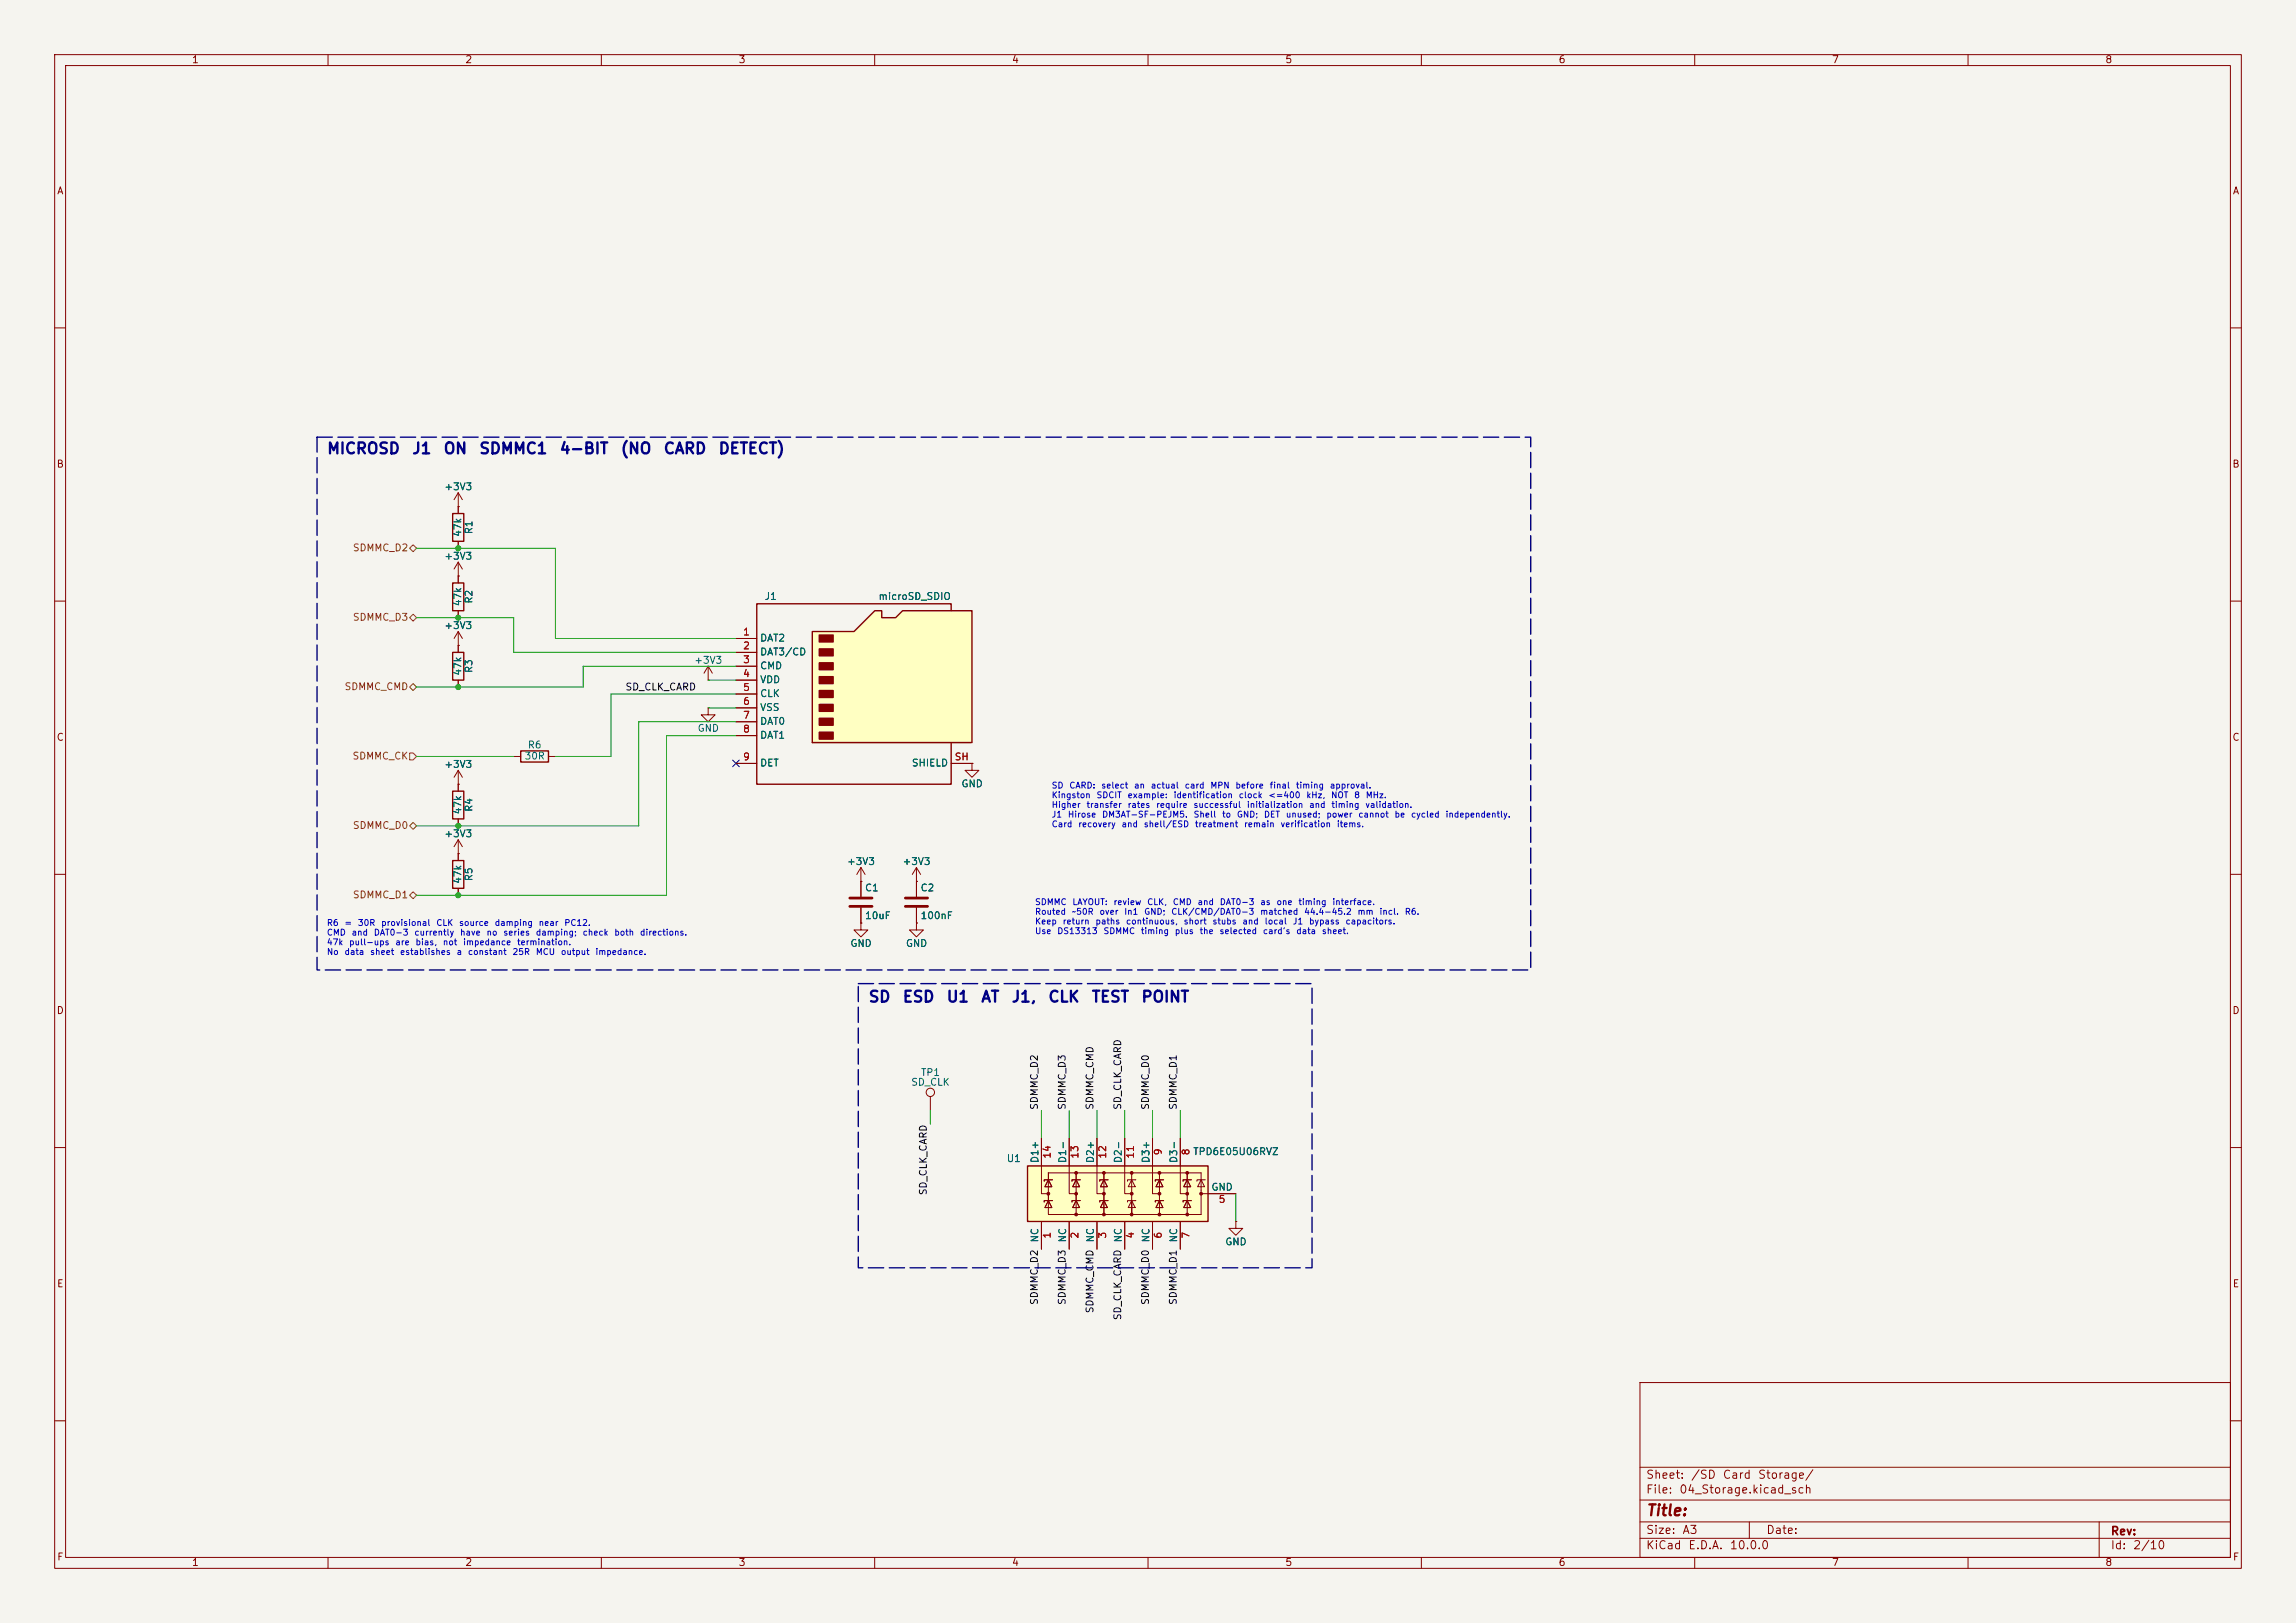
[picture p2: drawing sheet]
<svg xmlns="http://www.w3.org/2000/svg" width="420mm" height="297mm" viewBox="0 0 420 297" stroke-linecap="round" stroke-linejoin="round" font-family="sans-serif">
<defs><g id="words">
<g font-size="2" fill="#000084">
<text x="59.7" y="83.6">MICROSD</text>
<text x="75.3" y="83.6">J1</text>
<text x="81" y="83.6">ON</text>
<text x="87.5" y="83.6">SDMMC1</text>
<text x="102.2" y="83.6">4-BIT</text>
<text x="113.4" y="83.6">(NO</text>
<text x="121.3" y="83.6">CARD</text>
<text x="131.3" y="83.6">DETECT)</text>
<text x="158.7" y="183.9">SD</text>
<text x="165" y="183.9">ESD</text>
<text x="173" y="183.9">U1</text>
<text x="179.3" y="183.9">AT</text>
<text x="184.9" y="183.9">J1,</text>
<text x="191.6" y="183.9">CLK</text>
<text x="199.6" y="183.9">TEST</text>
<text x="208.6" y="183.9">POINT</text>
</g>
<text font-size="2" fill="#840000" x="301" y="277.9">Title:</text>
<g font-size="1.5" fill="#840000">
<text x="301" y="273.7">File:</text>
<text x="301" y="271">Sheet:</text>
<text x="307.1" y="273.7">04_Storage.kicad_sch</text>
<text x="309.2" y="271">/SD</text>
<text x="315" y="271">Card</text>
<text x="321.5" y="271">Storage/</text>
<text x="301" y="281.1">Size:</text>
<text x="307.6" y="281.1">A3</text>
<text x="323" y="281.1">Date:</text>
<text x="386" y="281.3">Rev:</text>
<text x="301" y="283.9">KiCad</text>
<text x="308.7" y="283.9">E.D.A.</text>
<text x="316.3" y="283.9">10.0.0</text>
<text x="386" y="283.9">Id:</text>
<text x="390.1" y="283.9">2/10</text>
</g>
<g font-size="1.3" fill="#840000">
<text x="35" y="11.9">1</text>
<text x="85" y="11.9">2</text>
<text x="135" y="11.9">3</text>
<text x="185" y="11.9">4</text>
<text x="235" y="11.9">5</text>
<text x="285" y="11.9">6</text>
<text x="335" y="11.9">7</text>
<text x="385" y="11.9">8</text>
<text x="10.3" y="35.9">A</text>
<text x="408.3" y="35.9">A</text>
<text x="10.3" y="85.9">B</text>
<text x="408.2" y="85.9">B</text>
<text x="10.3" y="135.9">C</text>
<text x="408.2" y="135.9">C</text>
<text x="10.3" y="185.9">D</text>
<text x="408.2" y="185.9">D</text>
<text x="10.3" y="235.9">E</text>
<text x="408.3" y="235.9">E</text>
<text x="10.3" y="285.9">F</text>
<text x="35" y="286.9">1</text>
<text x="85" y="286.9">2</text>
<text x="135" y="286.9">3</text>
<text x="185" y="286.9">4</text>
<text x="235" y="286.9">5</text>
<text x="285" y="286.9">6</text>
<text x="335" y="286.9">7</text>
<text x="385" y="286.9">8</text>
<text x="408.3" y="285.9">F</text>
</g>
<g font-size="1.3" fill="#006464">
<text x="81.2" y="90">+3V3</text>
<text x="84.7" y="98.3" transform="rotate(-90 84.7 98.3)">47k</text>
<text x="86.7" y="97.9" transform="rotate(-90 86.7 97.9)">R1</text>
<text x="81.2" y="102.7">+3V3</text>
<text x="84.7" y="111" transform="rotate(-90 84.7 111)">47k</text>
<text x="86.7" y="110.6" transform="rotate(-90 86.7 110.6)">R2</text>
<text x="139.8" y="110.1">J1</text>
<text x="160.6" y="110.1">microSD_SDIO</text>
<text x="81.2" y="115.4">+3V3</text>
<text x="138.9" y="117.7">DAT2</text>
<text x="84.7" y="123.7" transform="rotate(-90 84.7 123.7)">47k</text>
<text x="86.7" y="123.3" transform="rotate(-90 86.7 123.3)">R3</text>
<text x="126.9" y="121.8">+3V3</text>
<text x="138.9" y="120.2">DAT3/CD</text>
<text x="138.9" y="122.8">CMD</text>
<text x="138.9" y="125.3">VDD</text>
<text x="138.9" y="127.9">CLK</text>
<text x="138.9" y="130.4">VSS</text>
<text x="96.4" y="137.3">R6</text>
<text x="127.5" y="134.2">GND</text>
<text x="138.9" y="132.9">DAT0</text>
<text x="138.9" y="135.5">DAT1</text>
<text x="81.2" y="140.8">+3V3</text>
<text x="95.8" y="139.3">30R</text>
<text x="138.9" y="140.6">DET</text>
<text x="166.7" y="140.6">SHIELD</text>
<text x="84.7" y="149.1" transform="rotate(-90 84.7 149.1)">47k</text>
<text x="86.7" y="148.7" transform="rotate(-90 86.7 148.7)">R4</text>
<text x="175.8" y="144.4">GND</text>
<text x="81.2" y="153.5">+3V3</text>
<text x="84.7" y="161.8" transform="rotate(-90 84.7 161.8)">47k</text>
<text x="86.7" y="161.4" transform="rotate(-90 86.7 161.4)">R5</text>
<text x="154.8" y="158.6">+3V3</text>
<text x="165" y="158.6">+3V3</text>
<text x="158.1" y="163.4">C1</text>
<text x="168.3" y="163.4">C2</text>
<text x="155.4" y="173.6">GND</text>
<text x="158.1" y="168.5">10uF</text>
<text x="165.6" y="173.6">GND</text>
<text x="168.3" y="168.5">100nF</text>
<text x="168.4" y="197.2">TP1</text>
<text x="166.6" y="199">SD_CLK</text>
<text x="184" y="213">U1</text>
<text x="190.2" y="212.9" transform="rotate(-90 190.2 212.9)">D1+</text>
<text x="195.3" y="212.9" transform="rotate(-90 195.3 212.9)">D1-</text>
<text x="200.4" y="212.9" transform="rotate(-90 200.4 212.9)">D2+</text>
<text x="205.5" y="212.9" transform="rotate(-90 205.5 212.9)">D2-</text>
<text x="210.6" y="212.9" transform="rotate(-90 210.6 212.9)">D3+</text>
<text x="215.6" y="212.9" transform="rotate(-90 215.6 212.9)">D3-</text>
<text x="218.2" y="211.7">TPD6E05U06RVZ</text>
<text x="221.5" y="218.2">GND</text>
<text x="190.2" y="227.5" transform="rotate(-90 190.2 227.5)">NC</text>
<text x="195.3" y="227.5" transform="rotate(-90 195.3 227.5)">NC</text>
<text x="200.4" y="227.5" transform="rotate(-90 200.4 227.5)">NC</text>
<text x="205.5" y="227.5" transform="rotate(-90 205.5 227.5)">NC</text>
<text x="210.6" y="227.5" transform="rotate(-90 210.6 227.5)">NC</text>
<text x="215.6" y="227.5" transform="rotate(-90 215.6 227.5)">NC</text>
<text x="224" y="228.2">GND</text>
</g>
<g font-size="1.3" fill="#725600">
<text x="64.4" y="101.2">SDMMC_D2</text>
<text x="64.4" y="113.9">SDMMC_D3</text>
<text x="62.9" y="126.6">SDMMC_CMD</text>
<text x="64.4" y="139.3">SDMMC_CK</text>
<text x="64.4" y="152">SDMMC_D0</text>
<text x="64.4" y="164.7">SDMMC_D1</text>
</g>
<g font-size="1.3" fill="#a90000">
<text x="135.8" y="116.6">1</text>
<text x="135.8" y="119.1">2</text>
<text x="135.8" y="121.7">3</text>
<text x="135.8" y="124.2">4</text>
<text x="135.8" y="126.7">5</text>
<text x="135.8" y="129.3">6</text>
<text x="135.8" y="131.8">7</text>
<text x="135.8" y="134.4">8</text>
<text x="135.8" y="139.4">9</text>
<text x="174.5" y="139.4">SH</text>
<text x="192.5" y="212.1" transform="rotate(-90 192.5 212.1)">14</text>
<text x="197.6" y="212.1" transform="rotate(-90 197.6 212.1)">13</text>
<text x="202.6" y="212.1" transform="rotate(-90 202.6 212.1)">12</text>
<text x="207.7" y="212.1" transform="rotate(-90 207.7 212.1)">11</text>
<text x="212.8" y="211.5" transform="rotate(-90 212.8 211.5)">9</text>
<text x="217.9" y="211.5" transform="rotate(-90 217.9 211.5)">8</text>
<text x="222.8" y="220.4">5</text>
<text x="192.5" y="226.8" transform="rotate(-90 192.5 226.8)">1</text>
<text x="197.6" y="226.8" transform="rotate(-90 197.6 226.8)">2</text>
<text x="202.6" y="226.8" transform="rotate(-90 202.6 226.8)">3</text>
<text x="207.7" y="226.8" transform="rotate(-90 207.7 226.8)">4</text>
<text x="212.8" y="226.8" transform="rotate(-90 212.8 226.8)">6</text>
<text x="217.9" y="226.8" transform="rotate(-90 217.9 226.8)">7</text>
</g>
<g font-size="1.3" fill="#0f0f0f">
<text x="114.3" y="126.7">SD_CLK_CARD</text>
<text x="190.2" y="203.2" transform="rotate(-90 190.2 203.2)">SDMMC_D2</text>
<text x="195.2" y="203.2" transform="rotate(-90 195.2 203.2)">SDMMC_D3</text>
<text x="200.3" y="203.2" transform="rotate(-90 200.3 203.2)">SDMMC_CMD</text>
<text x="205.4" y="203.2" transform="rotate(-90 205.4 203.2)">SD_CLK_CARD</text>
<text x="210.5" y="203.2" transform="rotate(-90 210.5 203.2)">SDMMC_D0</text>
<text x="215.6" y="203.2" transform="rotate(-90 215.6 203.2)">SDMMC_D1</text>
<text x="169.8" y="218.8" transform="rotate(-90 169.8 218.8)">SD_CLK_CARD</text>
<text x="190.2" y="238.9" transform="rotate(-90 190.2 238.9)">SDMMC_D2</text>
<text x="195.2" y="238.9" transform="rotate(-90 195.2 238.9)">SDMMC_D3</text>
<text x="210.5" y="238.9" transform="rotate(-90 210.5 238.9)">SDMMC_D0</text>
<text x="215.6" y="238.9" transform="rotate(-90 215.6 238.9)">SDMMC_D1</text>
<text x="200.3" y="240.4" transform="rotate(-90 200.3 240.4)">SDMMC_CMD</text>
<text x="205.4" y="241.7" transform="rotate(-90 205.4 241.7)">SD_CLK_CARD</text>
</g>
<g font-size="1.1" fill="#0000c2">
<text x="192.3" y="144.6">SD</text>
<text x="192.3" y="146.3">Kingston</text>
<text x="192.3" y="148.1">Higher</text>
<text x="192.3" y="149.9">J1</text>
<text x="195.2" y="149.9">Hirose</text>
<text x="195.5" y="144.6">CARD:</text>
<text x="198.6" y="148.1">transfer</text>
<text x="200.5" y="146.3">SDCIT</text>
<text x="201.3" y="144.6">select</text>
<text x="201.5" y="149.9">DM3AT-SF-PEJM5.</text>
<text x="206.2" y="146.3">example:</text>
<text x="206.2" y="148.1">rates</text>
<text x="207.3" y="144.6">an</text>
<text x="210.4" y="144.6">actual</text>
<text x="211.4" y="148.1">require</text>
<text x="214.6" y="146.3">identification</text>
<text x="216.6" y="144.6">card</text>
<text x="218.2" y="148.1">successful</text>
<text x="218.2" y="149.9">Shell</text>
<text x="221.3" y="144.6">MPN</text>
<text x="223.5" y="149.9">to</text>
<text x="225.9" y="144.6">before</text>
<text x="226.1" y="149.9">GND;</text>
<text x="226.5" y="146.3">clock</text>
<text x="228" y="148.1">initialization</text>
<text x="231.1" y="149.9">DET</text>
<text x="231.9" y="146.3">&lt;=400</text>
<text x="232.2" y="144.6">final</text>
<text x="235.1" y="149.9">unused;</text>
<text x="236.9" y="144.6">timing</text>
<text x="238.9" y="146.3">kHz,</text>
<text x="239.4" y="148.1">and</text>
<text x="242.5" y="149.9">power</text>
<text x="243.2" y="144.6">approval.</text>
<text x="243.4" y="146.3">NOT</text>
<text x="243.4" y="148.1">timing</text>
<text x="247.6" y="146.3">8</text>
<text x="248.4" y="149.9">cannot</text>
<text x="249.6" y="148.1">validation.</text>
<text x="249.7" y="146.3">MHz.</text>
<text x="255" y="149.9">be</text>
<text x="258" y="149.9">cycled</text>
<text x="264.3" y="149.9">independently.</text>
<text x="192.3" y="151.6">Card</text>
<text x="197.1" y="151.6">recovery</text>
<text x="205.1" y="151.6">and</text>
<text x="209.1" y="151.6">shell/ESD</text>
<text x="218.5" y="151.6">treatment</text>
<text x="227.5" y="151.6">remain</text>
<text x="234.1" y="151.6">verification</text>
<text x="244.4" y="151.6">items.</text>
<text x="189.2" y="165.9">SDMMC</text>
<text x="189.2" y="167.7">Routed</text>
<text x="196" y="167.7">~50R</text>
<text x="196.1" y="165.9">LAYOUT:</text>
<text x="201" y="167.7">over</text>
<text x="203.6" y="165.9">review</text>
<text x="205.6" y="167.7">In1</text>
<text x="209.2" y="167.7">GND;</text>
<text x="209.7" y="165.9">CLK,</text>
<text x="214.1" y="167.7">CLK/CMD/DAT0-3</text>
<text x="214.4" y="165.9">CMD</text>
<text x="219" y="165.9">and</text>
<text x="223" y="165.9">DAT0-3</text>
<text x="230.4" y="167.7">matched</text>
<text x="230.4" y="165.9">as</text>
<text x="233.4" y="165.9">one</text>
<text x="237.4" y="165.9">timing</text>
<text x="238.5" y="167.7">44.4-45.2</text>
<text x="243.6" y="165.9">interface.</text>
<text x="248.2" y="167.7">mm</text>
<text x="252.2" y="167.7">incl.</text>
<text x="256.9" y="167.7">R6.</text>
<text x="59.7" y="169.7">R6</text>
<text x="59.7" y="171.5">CMD</text>
<text x="59.7" y="173.2">47k</text>
<text x="62.9" y="169.7">=</text>
<text x="63.8" y="173.2">pull-ups</text>
<text x="64.2" y="171.5">and</text>
<text x="65.4" y="169.7">30R</text>
<text x="68.3" y="171.5">DAT0-3</text>
<text x="69.6" y="169.7">provisional</text>
<text x="72.2" y="173.2">are</text>
<text x="75.7" y="171.5">currently</text>
<text x="75.9" y="173.2">bias,</text>
<text x="79.7" y="169.7">CLK</text>
<text x="80.9" y="173.2">not</text>
<text x="83.9" y="169.7">source</text>
<text x="84.1" y="171.5">have</text>
<text x="84.6" y="173.2">impedance</text>
<text x="88.9" y="171.5">no</text>
<text x="90.4" y="169.7">damping</text>
<text x="92" y="171.5">series</text>
<text x="94.5" y="173.2">termination.</text>
<text x="97.9" y="171.5">damping;</text>
<text x="98.4" y="169.7">near</text>
<text x="103.1" y="169.7">PC12.</text>
<text x="106.5" y="171.5">check</text>
<text x="112.3" y="171.5">both</text>
<text x="117" y="171.5">directions.</text>
<text x="189.2" y="169.4">Keep</text>
<text x="189.2" y="171.2">Use</text>
<text x="193.3" y="171.2">DS13313</text>
<text x="194.3" y="169.4">return</text>
<text x="200.3" y="169.4">paths</text>
<text x="201.8" y="171.2">SDMMC</text>
<text x="205.9" y="169.4">continuous,</text>
<text x="208.6" y="171.2">timing</text>
<text x="214.8" y="171.2">plus</text>
<text x="216.4" y="169.4">short</text>
<text x="219.3" y="171.2">the</text>
<text x="221.7" y="169.4">stubs</text>
<text x="223" y="171.2">selected</text>
<text x="227.2" y="169.4">and</text>
<text x="230.9" y="171.2">card's</text>
<text x="231.2" y="169.4">local</text>
<text x="236.4" y="169.4">J1</text>
<text x="237" y="171.2">data</text>
<text x="239.3" y="169.4">bypass</text>
<text x="241.7" y="171.2">sheet.</text>
<text x="246" y="169.4">capacitors.</text>
<text x="59.7" y="175">No</text>
<text x="62.9" y="175">data</text>
<text x="67.6" y="175">sheet</text>
<text x="73.1" y="175">establishes</text>
<text x="83.4" y="175">a</text>
<text x="85.5" y="175">constant</text>
<text x="93.6" y="175">25R</text>
<text x="97.9" y="175">MCU</text>
<text x="102.5" y="175">output</text>
<text x="108.8" y="175">impedance.</text>
</g>
</g></defs>
<path d="M0 0h420v297h-420z" fill="#f5f4ef" stroke="#f5f4ef" stroke-width=".18"/>
<g fill="none" stroke="#840000" stroke-width=".18">
<path d="M10 10h400v277h-400zM12 12h396v273h-396zM60 10v2M110 10v2M160 10v2M210 10v2M260 10v2M310 10v2M360 10v2M10 60h2M408 60h2M10 110h2"/>
<path d="M408 110h2M10 160h2M408 160h2M10 210h2M408 210h2M300 253h108v32h-108zM10 260h2M300 278.5h108M300 274.5h108M300 268.5h108M320 278.5v3M384 278.5v6.5"/>
<path d="M408 260h2M60 285v2M110 285v2M160 285v2M210 285v2M260 285v2M300 281.5h108M310 285v2M360 285v2"/>
</g>
<path d="M188 213.4h33v10.1h-33z" fill="#ffffc2"/>
<path d="M82.8 106.7h2v5.1h-2zM82.8 119.4h2v5.1h-2zM95.2 137.4h5.1v2h-5.1zM188 213.4h33v10.1h-33z" fill="none" stroke="#840000" stroke-width=".25"/>
<g fill="none" stroke="#840000" stroke-width=".18">
<path d="M83.8 105.4v1.3M83.8 111.8v1.2M83.8 118.1v1.3M83.8 124.5v1.2M94 138.4h1.2M100.3 138.4h1.3M129.5 129.5v1.3h1.3l-1.3 1.3-1.2-1.3h1.2M129.5 129.5h.1M129.5 124.5h.1M129.5 121.9l-.7 1.3M129.5 121.9l.8 1.3M129.5 121.9v2.6"/>
<path d="M167.6 158.8l-.7 1.2M167.6 158.8l.8 1.2M167.6 158.8v2.5M157.5 168.9v1.3h1.2l-1.2 1.3-1.3-1.3h1.3M157.5 168.9h.1M167.6 168.9v1.3h1.3l-1.3 1.3-1.2-1.3h1.2M167.6 168.9h.1M167.6 161.3h.1M190.5 208.3v10.1h1.3M191.8 215.9l.6 1.3h-1.3zM191.8 219.7v2.5h5v-2.5M191.8 219.7l.6 1.3h-1.3z"/>
<path d="M191.8 219.7v-5.1h27.9v7.6h-2.5M192.5 215.9h-1.5v.3M192.5 219.7h-1.5v.3M195.6 208.3v10.1h1.2M196.8 215.9l.7 1.3h-1.3zM196.8 219.7l.7 1.3h-1.3zM196.8 214.6v5.1M197.6 215.9h-1.5v.3M197.6 219.7h-1.5v.3M200.7 208.3v10.1h1.2M201.9 215.9l.7 1.3h-1.3zM201.9 219.7v2.5h5.1v-2.5"/>
<path d="M201.9 219.7l.7 1.3h-1.3zM201.9 214.6v5.1M202.7 215.9h-1.5v.3M202.7 219.7h-1.5v.3M205.7 208.3v10.1h1.3M207 215.9l.6 1.3h-1.2zM207 219.7l.6 1.3h-1.2zM207 214.6v7.6h5.1M207.8 215.9h-1.6v.3M207.8 219.7h-1.6v.3M210.8 208.3v10.1h1.3M212.1 215.9l.6 1.3h-1.2z"/>
<path d="M212.1 219.7l.6 1.3h-1.2zM212.1 219.7v2.5h5.1v-2.5M212.1 214.6v5.1M212.9 215.9h-1.6v.3M212.9 219.7h-1.6v.3M215.9 208.3v10.1h1.3M217.2 215.9l.6 1.3h-1.3zM217.2 219.7l.6 1.3h-1.3zM217.2 214.6v5.1M217.9 215.9h-1.5v.3M217.9 219.7h-1.5v.3M219.7 215.9l.6 1.3h-1.2z"/>
<path d="M219.7 218.4h6.4M220.5 215.9h-1.6v.3M190.5 223.5v5.1M195.6 223.5v5.1M196.8 222.2h5.1M200.7 223.5v5.1M205.7 223.5v5.1M210.8 223.5v5.1M215.9 223.5v5.1"/>
</g>
<g fill="#840000" stroke="#840000" stroke-width=".18">
<circle cx="191.8" cy="218.4" r=".25"/>
<circle cx="196.8" cy="214.6" r=".25"/>
<circle cx="196.8" cy="218.4" r=".25"/>
<circle cx="196.8" cy="222.2" r=".25"/>
<circle cx="201.9" cy="214.6" r=".25"/>
<circle cx="201.9" cy="218.4" r=".25"/>
<circle cx="201.9" cy="222.2" r=".25"/>
<circle cx="207" cy="214.6" r=".25"/>
<circle cx="207" cy="218.4" r=".25"/>
<circle cx="207" cy="222.2" r=".25"/>
<circle cx="212.1" cy="214.6" r=".25"/>
<circle cx="212.1" cy="218.4" r=".25"/>
<circle cx="212.1" cy="222.2" r=".25"/>
<circle cx="217.2" cy="214.6" r=".25"/>
<circle cx="217.2" cy="218.4" r=".25"/>
<circle cx="217.2" cy="222.2" r=".25"/>
<circle cx="219.7" cy="218.4" r=".25"/>
</g>
<path d="M148.6 115.6h7.6l3.8-3.8h1.3v1.2h2.5l1.3-1.2h12.7v24.1h-29.2z" fill="#ffffc2"/>
<path d="M82.8 94h2v5.1h-2zM148.6 115.6h7.6l3.8-3.8h1.3v1.2h2.5l1.3-1.2h12.7v24.1h-29.2zM174 111.8v-1.3h-35.6v33h35.6v-7.6M82.8 144.8h2v5.1h-2zM82.8 157.5h2v5.1h-2z" fill="none" stroke="#840000" stroke-width=".25"/>
<g fill="#840000" stroke="#840000" stroke-width=".25">
<path d="M149.9 116.2h2.5v1.3h-2.5z"/>
<path d="M149.9 118.7h2.5v1.3h-2.5z"/>
<path d="M149.9 121.3h2.5v1.3h-2.5z"/>
<path d="M149.9 123.8h2.5v1.3h-2.5z"/>
<path d="M149.9 126.4h2.5v1.2h-2.5z"/>
<path d="M149.9 128.9h2.5v1.3h-2.5z"/>
<path d="M149.9 131.4h2.5v1.3h-2.5z"/>
<path d="M149.9 134h2.5v1.3h-2.5z"/>
</g>
<g fill="none" stroke="#840000" stroke-width=".18">
<path d="M83.8 92.7h.1M83.8 90.2v3.8M83.8 99.1v1.2M83.8 90.2l-.7 1.2M83.8 90.2l.8 1.2M83.8 118.1h.1M83.8 105.4h.1M83.8 102.9v3.8M83.8 111.8v1.2M83.8 115.6v3.8M83.8 115.6l-.7 1.2M83.8 115.6l.8 1.2"/>
<path d="M83.8 102.9l-.7 1.2M83.8 102.9l.8 1.2M134.6 116.8h3.8M134.6 119.4h3.8M83.8 124.5v1.2M134.6 121.9h3.8M134.6 124.5h3.8M134.6 127h3.8M134.6 129.5h3.8M134.6 132.1h3.8M134.6 134.6h3.8M134.6 139.7h3.8"/>
<path d="M174 139.7h3.8M177.8 139.7v1.3h1.3l-1.3 1.2-1.3-1.2h1.3M177.8 139.7h.1M83.8 143.5h.1M83.8 156.2h.1M83.8 141v3.8M83.8 149.9v1.2M83.8 153.7v3.8M83.8 141l-.7 1.2M83.8 141l.8 1.2M83.8 153.7l-.7 1.2M83.8 153.7l.8 1.2"/>
<path d="M157.5 158.8l-.8 1.2M157.5 158.8l.7 1.2M157.5 158.8v5.3M83.8 162.6v1.2M157.5 161.3h.1M157.5 168.9h.1M157.5 166.1v2.8M167.6 168.9h.1M167.6 161.3h.1M167.6 161.3v2.8M167.6 166.1v2.8M170.2 200.7v2.5"/>
<path d="M190.5 208.3v5.1M195.6 208.3v5.1M200.7 208.3v5.1M205.7 208.3v5.1M210.8 208.3v5.1M215.9 208.3v5.1M221 218.4h5.1M190.5 223.5v5.1M195.6 223.5v5.1M200.7 223.5v5.1M205.7 223.5v5.1M210.8 223.5v5.1"/>
<path d="M215.9 223.5v5.1M226.1 223.5v1.3h1.2l-1.2 1.3-1.3-1.3h1.3M226.1 223.5h.1"/>
<circle cx="170.2" cy="199.9" r=".76"/>
</g>
<path d="M155.4 164.3h4.1M155.4 165.9h4.1M165.6 164.3h4.1M165.6 165.9h4.1" fill="none" stroke="#840000" stroke-width=".51"/>
<path d="M74.9 100.3l.7-.6 .6 .6-.6 .7zM75.6 112.4l.6 .6-.6 .7-.7-.7zM74.9 125.7l.7-.6 .6 .6-.6 .7zM74.9 137.8h.7l.6 .6-.6 .7h-.7zM74.9 151.1l.7-.6 .6 .6-.6 .7zM74.9 163.8l.7-.6 .6 .6-.6 .7z" fill="none" stroke="#725600" stroke-width=".18"/>
<g fill="none" stroke="#009600" stroke-width=".18">
<path d="M76.2 113h17.8v6.4h40.6M76.2 100.3h25.4v16.5h33M76.2 138.4h17.8M129.5 129.5h5.1M129.5 124.5h5.1M134.6 127h-22.8v11.4h-10.2M134.6 132.1h-17.8v19h-40.6M134.6 121.9h-27.9v3.8h-30.5M134.6 134.6h-12.7v29.2h-45.7M170.2 203.2v2.5M190.5 203.2v5.1M195.6 203.2v5.1"/>
<path d="M200.7 203.2v5.1M205.7 203.2v5.1M210.8 203.2v5.1M215.9 203.2v5.1M226.1 218.4v5.1"/>
</g>
<path d="M134 139.1l1.2 1.2M135.2 139.1l-1.2 1.2" fill="none" stroke="#000084" stroke-width=".18"/>
<path d="M58 80h222v97.5h-222zM157 180h83v52h-83z" fill="none" stroke="#000084" stroke-width=".25" stroke-dasharray="2.8 1"/>
<g fill="#009600" stroke="#009600" stroke-width=".18">
<circle cx="83.8" cy="100.3" r=".46"/>
<circle cx="83.8" cy="125.7" r=".46"/>
<circle cx="83.8" cy="151.1" r=".46"/>
<circle cx="83.8" cy="113" r=".46"/>
<circle cx="83.8" cy="163.8" r=".46"/>
</g>
<use href="#words"/>
</svg>
